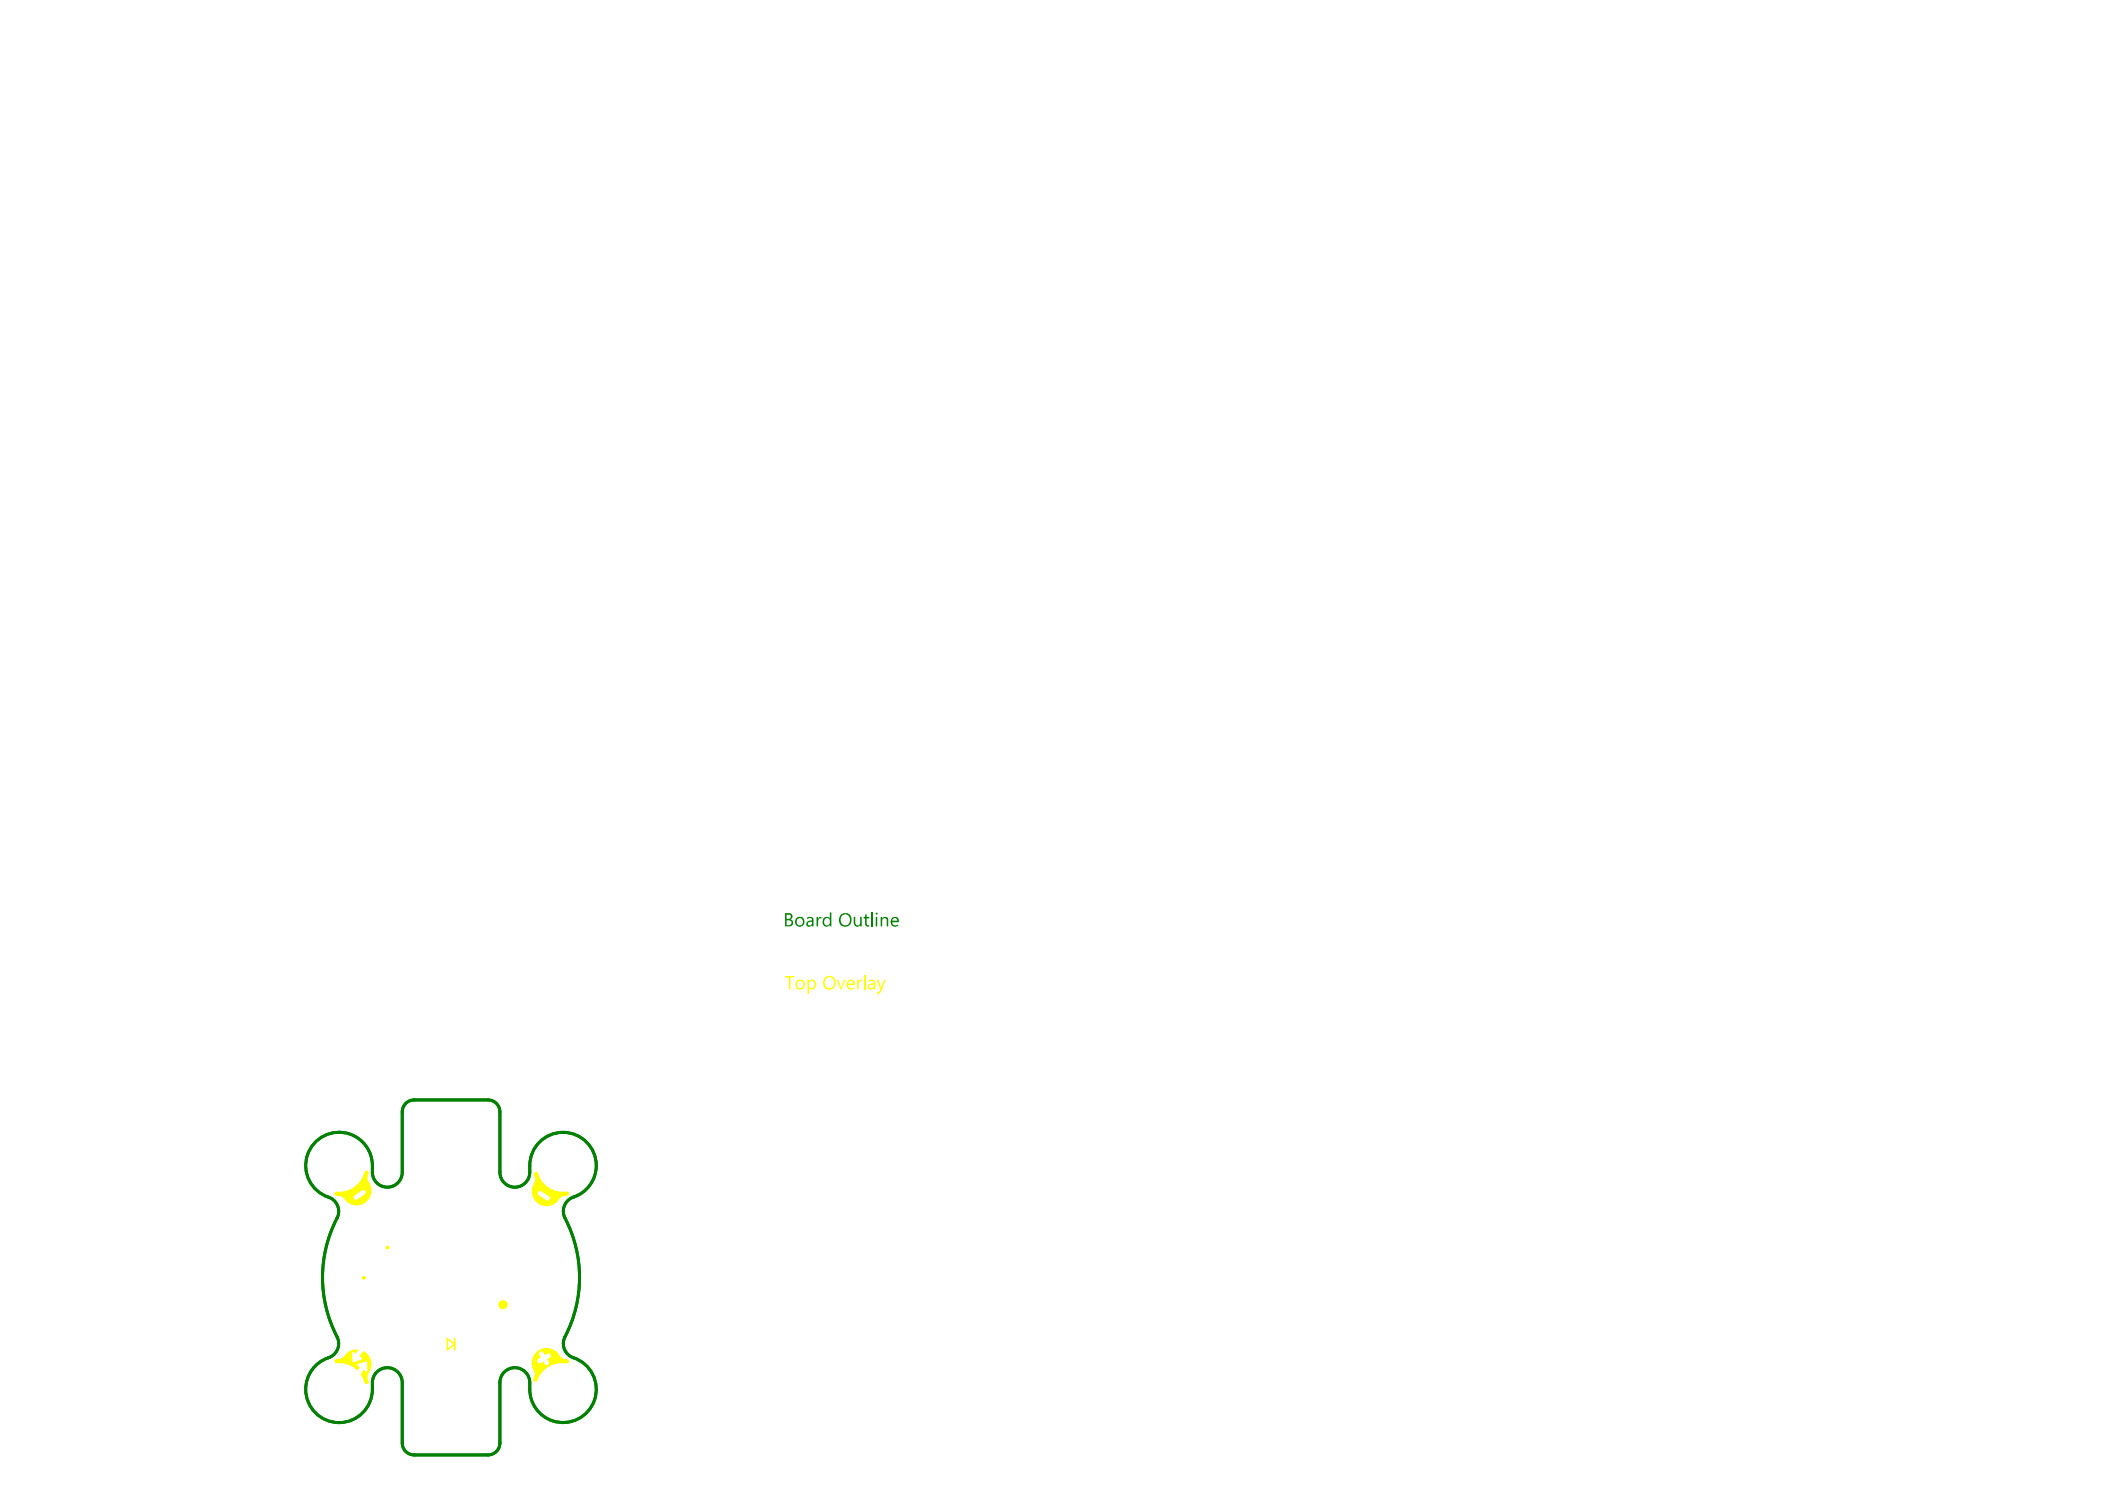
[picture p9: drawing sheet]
<svg xmlns="http://www.w3.org/2000/svg" width="297mm" height="210mm" viewBox="0 0 297 210" stroke-linecap="round" stroke-linejoin="round" font-family="sans-serif">
<path d="M56.8 156.8v8.6M58.4 155.2h10.5M70.5 156.8v8.6M52.5 164.4v1M74.8 164.4v1M52.5 195v1M56.8 195v8.6M70.5 195v8.6M74.8 195v1M58.4 205.2h10.5" fill="none" stroke="#008000" stroke-width=".42"/>
<g fill="#008000">
<path d="M115.2 129.3h.2v.3l.3-.3h.2v.3h-.1a.28 .28 0 0 0-.4 .3v.8h-.2z"/>
<path d="M120.5 129.3h.2v.8a.36 .36 0 0 0 .3 .5 .36 .36 0 0 0 .4-.5v-.8h.2v1.4h-.2v-.2a.48 .48 0 0 1-.6 .2 .48 .48 0 0 1-.3-.6z"/>
<path d="M122.1 129h.2v.3h.4v.3h-.4v.7a.24 .24 0 0 0 .1 .2 .24 .24 0 0 0 .3 0v.2h-.1h-.3a.29 .29 0 0 1-.2-.4v-.7h-.2v-.3h.2z"/>
<path d="M122.9 128.7h.2v2h-.2z"/>
<path d="M124.3 129.3h.2v.3a.47 .47 0 0 1 .5-.2 .47 .47 0 0 1 .3 .5v.8h-.2v-.8a.33 .33 0 0 0-.3-.4 .33 .33 0 0 0-.3 .4v.8h-.2z"/>
<path d="M111 129v.6h.3a.3 .3 0 0 0 .3-.3 .3 .3 0 0 0-.3-.3zM111 129.8v.7h.3a.35 .35 0 0 0 .4-.4 .35 .35 0 0 0-.4-.3zM110.8 128.8h.5a.47 .47 0 0 1 .5 .4 .47 .47 0 0 1-.3 .5 .49 .49 0 0 1 .4 .6 .49 .49 0 0 1-.6 .4h-.5z"/>
<path d="M112.5 129.7a.63 .63 0 0 0 .4 .9 .54 .54 0 0 0 .4-.6 .54 .54 0 0 0-.5-.5zM112.2 130a.7 .7 0 0 1 1.4 0 .7 .7 0 0 1-1.4 0z"/>
<path d="M114 130.2a.27 .27 0 0 0 .1 .3 .27 .27 0 0 0 .4-.1l.1-.1v-.3h-.3zM113.9 129.5a.54 .54 0 0 1 .6-.2 .54 .54 0 0 1 .3 .5v.9h-.2v-.2a.43 .43 0 0 1-.5 .2 .43 .43 0 0 1-.3-.5 .43 .43 0 0 1 .4-.3l.4-.1a.38 .38 0 0 0-.3-.3 .38 .38 0 0 0-.4 .2z"/>
<path d="M116.2 129.6a.59 .59 0 0 1 .9 0v-.9h.2v2h-.2v-.2a.59 .59 0 0 1-.8 .1 .59 .59 0 0 1-.2-.8zM116.4 129.6a.59 .59 0 0 0 .3 1l.4-.3v-.4a.42 .42 0 0 0-.7-.3z"/>
<path d="M118.7 129.3a1.02 1.02 0 0 0 .4 1.2 .78 .78 0 0 0 .8-.7 .78 .78 0 0 0-.7-.8l-.3 .1zM118.7 129a.94 .94 0 0 1 1.5 .6 .94 .94 0 0 1-1.2 1.1 1 1 0 0 1-.5-1.5z"/>
<path d="M123.6 128.9a.15 .15 0 0 1 .3 0 .15 .15 0 0 1-.3 0zM123.6 129.3h.2v1.4h-.2z"/>
<path d="M125.9 129.7v.2h.7a.36 .36 0 0 0-.2-.4 .36 .36 0 0 0-.5 .2zM125.8 129.6a.58 .58 0 0 1 .8-.2 .58 .58 0 0 1 .2 .7h-.9a.42 .42 0 0 0 .6 .4l.2-.1v.2a.66 .66 0 0 1-.9-.1 .66 .66 0 0 1 0-.9z"/>
</g>
<path d="M58.4 155.2a1.68 1.68 0 0 0-1.6 1.6M68.9 155.2a1.68 1.68 0 0 1 1.6 1.6M52.5 164.4a4.7 4.7 0 0 0-7.4-3.8 4.7 4.7 0 0 0 1.3 8.3 2.1 2.1 0 0 1 1.2 2.9 18.1 18.1 0 0 0 0 16.8 2.1 2.1 0 0 1-1.2 2.9 4.7 4.7 0 0 0-1.3 8.3 4.7 4.7 0 0 0 7.4-3.8M52.5 165.4a2.11 2.11 0 0 0 2.2 2.1 2.11 2.11 0 0 0 2.1-2.1M70.5 165.4a2.11 2.11 0 0 0 2.1 2.1 2.11 2.11 0 0 0 2.2-2.1M74.8 164.4a4.7 4.7 0 0 1 4.3-4.6 4.7 4.7 0 0 1 5 3.9 4.7 4.7 0 0 1-3.5 5.3 2.1 2.1 0 0 0-.9 2.8 18.2 18.2 0 0 1-.1 17.1 2.1 2.1 0 0 0 1.3 2.6 4.7 4.7 0 0 1 1.3 8.3 4.7 4.7 0 0 1-7.4-3.8M52.5 195a2.11 2.11 0 0 1 2.2-2.1 2.11 2.11 0 0 1 2.1 2.1M70.5 195a2.11 2.11 0 0 1 2.1-2.1 2.11 2.11 0 0 1 2.2 2.1M56.8 203.6a1.68 1.68 0 0 0 1.6 1.6M70.5 203.6a1.68 1.68 0 0 1-1.6 1.6" fill="none" stroke="#008000" stroke-width=".42"/>
<g fill="#ff0">
<path d="M47.3 191.8l.2-.1a1.44 1.44 0 0 0 1.4-.8 2.1 2.1 0 0 1 1.7-.5l-.4 .6-.4-.3-.1 .1 .1 1.3 1.3-.4v-.1l-.4-.3 .6-.7a2.18 2.18 0 0 1 .6 3.3v.5l.1 .5a.3 .3 0 0 1-.2 .3 .3 .3 0 0 1-.4-.2l-.5-1.1 .4-.7 .4 .3 .1-.1v-1.3l-1.4 .3v.2l.4 .3-.4 .4a4.2 4.2 0 0 0-3.1-1.1l-.1-.1z"/>
<path d="M75.4 165.4a.3 .3 0 0 1 .5 .2 3.7 3.7 0 0 0 4 2.5 .3 .3 0 0 1 .4 .3 .3 .3 0 0 1-.3 .3h-.3a1.59 1.59 0 0 0-1.2 .9 2.13 2.13 0 0 1-2.8-.1 2.13 2.13 0 0 1-.2-2.8v-.5l-.2-.6zM76 168.1a.33 .33 0 0 0 0 .5l1.1 .7a.33 .33 0 0 0 .4-.1 .33 .33 0 0 0-.1-.5l-1-.7z"/>
<path d="M47.3 168.2l.2-.1a3.7 3.7 0 0 0 3.9-2.7 .3 .3 0 0 1 .4-.2 .3 .3 0 0 1 .2 .4l-.1 .2a1.58 1.58 0 0 0 .4 1.4 2.13 2.13 0 0 1-1.2 2.7 2.13 2.13 0 0 1-2.7-1l-.4-.2h-.5a.3 .3 0 0 1-.3-.2 .3 .3 0 0 1 .1-.3zM50 168.7a.33 .33 0 0 0 0 .4 .33 .33 0 0 0 .4 .1l1.1-.7a.33 .33 0 0 0 0-.5 .33 .33 0 0 0-.4-.1z"/>
<path d="M75.7 190.8a2.17 2.17 0 0 1 3.4 .6l.4 .3h.5a.3 .3 0 0 1 .3 .4 .3 .3 0 0 1-.4 .2 3.9 3.9 0 0 0-4.2 2.6 .3 .3 0 0 1-.4-.1 .3 .3 0 0 1 0-.3l.1-.3a1.58 1.58 0 0 0-.3-1.4 2.09 2.09 0 0 1 .6-2zM76.2 190.7l-.1 .3 .2 .5-.3 .2a.33 .33 0 0 0-.2 .4 .33 .33 0 0 0 .5 .2l.3-.2 .3 .3a.33 .33 0 0 0 .4 .1 .33 .33 0 0 0 .1-.4l-.2-.4 .4-.2a.33 .33 0 0 0 .1-.4 .33 .33 0 0 0-.5-.1l-.3 .2-.2-.4a.33 .33 0 0 0-.5-.1z"/>
</g>
<path d="M63.1 188.8l1.1 .8-1.1 .8zM64.2 188.8v1.6" fill="none" stroke="#ff0" stroke-width=".21"/>
<g fill="#ff0">
<path d="M110.8 137.7h1.3v.2h-.6v1.7h-.2v-1.7h-.5z"/>
<path d="M118.1 138.2h.2l.4 1.2 .4-1.2h.2l-.5 1.4h-.2z"/>
<path d="M121 138.2h.2v.3l.2-.3h.2v.2h-.2l-.2 .2v1h-.2z"/>
<path d="M121.9 137.6h.2v2h-.2z"/>
<path d="M123.7 138.2h.3l.3 1.1 .5-1.1h.2l-.6 1.6-.4 .4h-.3v-.2h.3l.2-.4z"/>
<path d="M112.6 138.5a.54 .54 0 0 0 .4 .9 .5 .5 0 0 0 .3-.7 .5 .5 0 0 0-.7-.2zM112.3 138.9a.68 .68 0 0 1 1.3 0 .68 .68 0 0 1-1.3 0z"/>
<path d="M113.9 138.2h.3v.3a.56 .56 0 0 1 .7-.3 .56 .56 0 0 1 .3 .7 .6 .6 0 0 1-.4 .6 .6 .6 0 0 1-.6-.1v.8h-.3zM114.2 138.5v.5a.38 .38 0 0 0 .4 .4 .38 .38 0 0 0 .3-.4l.1-.2a.4 .4 0 0 0-.3-.4 .4 .4 0 0 0-.4 .1z"/>
<path d="M116.5 138.2a.89 .89 0 0 0 .2 1.1 .7 .7 0 0 0 .8-.1 .7 .7 0 0 0 .1-.9 .64 .64 0 0 0-.5-.5 .64 .64 0 0 0-.6 .4zM116.4 137.9h.1a.92 .92 0 0 1 1.2 0 .92 .92 0 0 1 .1 1.2 .9 .9 0 0 1-1.1 .4 .9 .9 0 0 1-.6-1z"/>
<path d="M119.8 138.5l-.1 .3h.7a.39 .39 0 0 0-.2-.4 .39 .39 0 0 0-.4 .1zM119.6 138.4a.6 .6 0 0 1 .8-.1 .6 .6 0 0 1 .2 .7h-.9a.49 .49 0 0 0 .3 .4 .49 .49 0 0 0 .5-.1v.1a.68 .68 0 0 1-.9 0 .68 .68 0 0 1 0-1z"/>
<path d="M122.7 139.1a.32 .32 0 0 0 .3 .3 .32 .32 0 0 0 .3-.4v-.1h-.4zM122.6 138.3a.6 .6 0 0 1 .9 .4v.9h-.2v-.3a.45 .45 0 0 1-.5 .3 .45 .45 0 0 1-.3-.5l.2-.3 .6-.1a.41 .41 0 0 0-.3-.3 .41 .41 0 0 0-.4 .1z"/>
</g>
<circle cx="71" cy="184" r=".11" fill="none" stroke="#ff0" stroke-width="1.1"/>
<g fill="none" stroke="#ff0" stroke-width=".32">
<circle cx="54.7" cy="176" r=".11"/>
<circle cx="51.3" cy="180.3" r=".11"/>
</g>
</svg>
